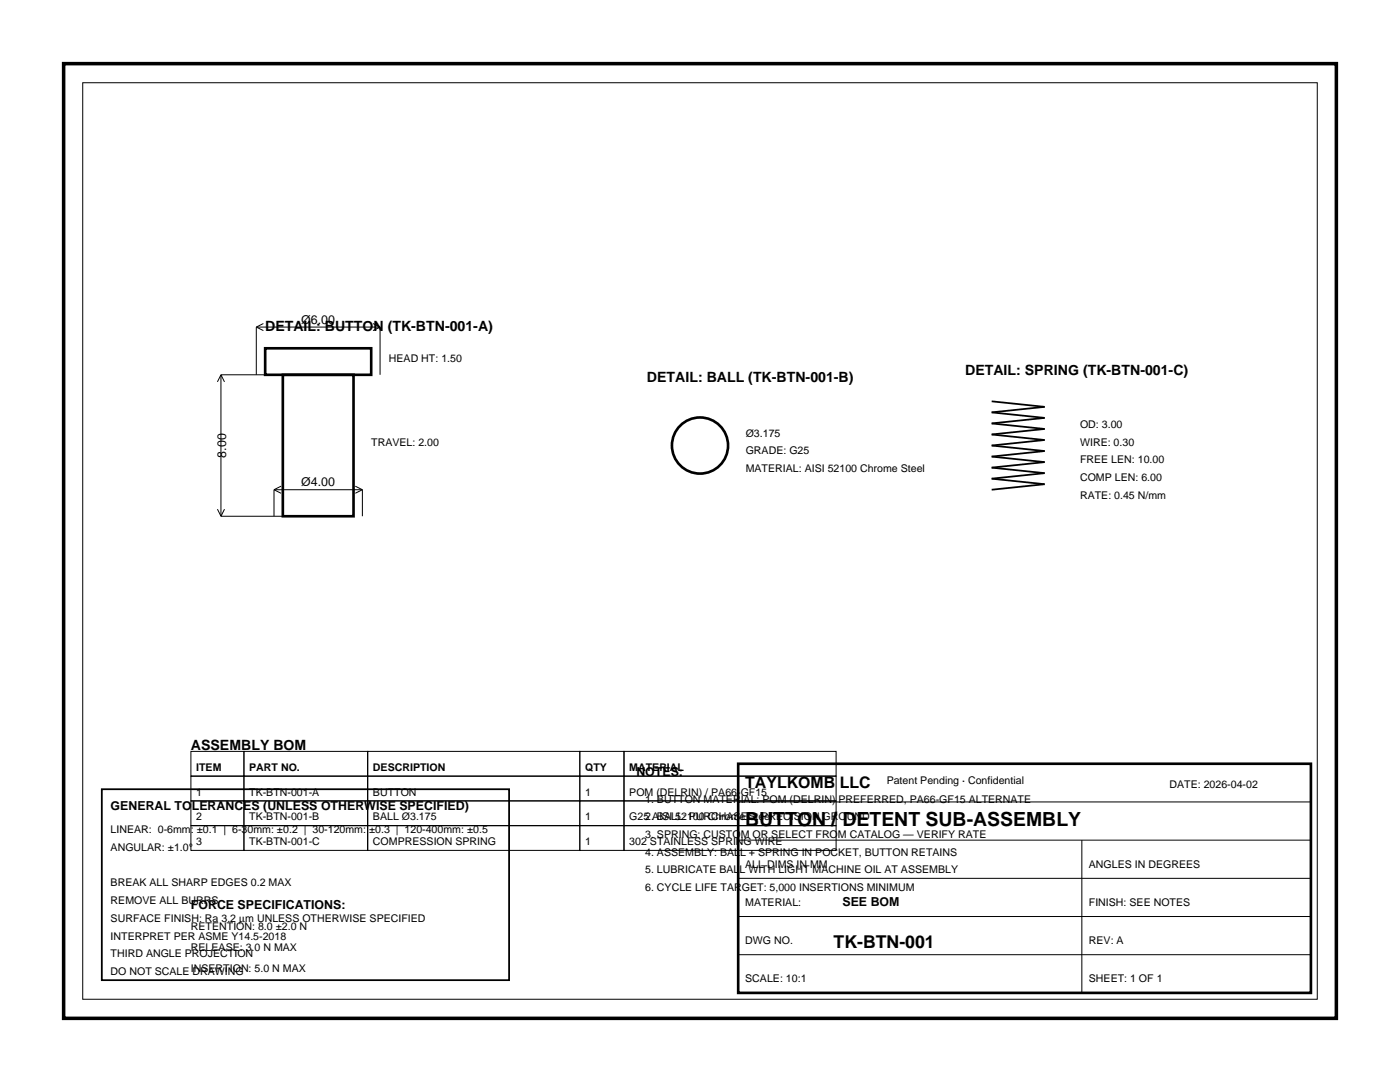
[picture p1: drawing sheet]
<svg xmlns="http://www.w3.org/2000/svg" width="279mm" height="216mm" viewBox="0 0 279 216" stroke-linecap="round" stroke-linejoin="round" font-family="sans-serif">
<defs><g id="words">
<text font-size="3.9" x="148.7" y="164.8">BUTTON / DETENT SUB-ASSEMBLY</text>
<text font-size="3.5" x="166.4" y="189.1">TK-BTN-001</text>
<text font-size="3.2" x="148.7" y="157.2">TAYLKOMB LLC</text>
<g font-size="2.8">
<text x="52.9" y="66">DETAIL: BUTTON (TK-BTN-001-A)</text>
<text x="129.1" y="76.2">DETAIL: BALL (TK-BTN-001-B)</text>
<text x="192.6" y="74.8">DETAIL: SPRING (TK-BTN-001-C)</text>
<text x="38.1" y="149.6">ASSEMBLY BOM</text>
</g>
<g font-size="2.5">
<text x="60.1" y="64.6">Ø6.00</text>
<text x="45.2" y="91.3" transform="rotate(-90 45.2 91.3)">8.00</text>
<text x="60.1" y="97">Ø4.00</text>
<text x="127" y="154.9">NOTES:</text>
<text x="22.1" y="161.7">GENERAL TOLERANCES (UNLESS OTHERWISE SPECIFIED)</text>
<text x="38.1" y="181.3">FORCE SPECIFICATIONS:</text>
<text x="168.1" y="180.8">SEE BOM</text>
</g>
<g font-size="2.1">
<text x="77.6" y="72.1">HEAD HT: 1.50</text>
<text x="74.1" y="88.9">TRAVEL: 2.00</text>
<text x="148.8" y="87.1">Ø3.175</text>
<text x="215.5" y="85.4">OD: 3.00</text>
<text x="215.5" y="88.9">WIRE: 0.30</text>
<text x="148.8" y="90.7">GRADE: G25</text>
<text x="148.8" y="94.2">MATERIAL: AISI 52100 Chrome Steel</text>
<text x="215.5" y="92.4">FREE LEN: 10.00</text>
<text x="215.5" y="96">COMP LEN: 6.00</text>
<text x="215.5" y="99.5">RATE: 0.45 N/mm</text>
<text x="39.2" y="153.8">ITEM</text>
<text x="49.7" y="153.8">PART NO.</text>
<text x="74.4" y="153.8">DESCRIPTION</text>
<text x="116.8" y="153.8">QTY</text>
<text x="125.6" y="153.8">MATERIAL</text>
<text x="39.2" y="158.8">1</text>
<text x="49.7" y="158.8">TK-BTN-001-A</text>
<text x="74.4" y="158.8">BUTTON</text>
<text x="116.8" y="158.8">1</text>
<text x="125.6" y="158.8">POM (DELRIN) / PA66-GF15</text>
<text x="128.8" y="160.2">1. BUTTON MATERIAL: POM (DELRIN) PREFERRED, PA66-GF15 ALTERNATE</text>
<text x="177" y="156.5">Patent Pending · Confidential</text>
<text x="233.4" y="157.2">DATE: 2026-04-02</text>
<text x="22.1" y="166.3">LINEAR: 0-6mm: ±0.1 | 6-30mm: ±0.2 | 30-120mm: ±0.3 | 120-400mm: ±0.5</text>
<text x="39.2" y="163.7">2</text>
<text x="49.7" y="163.7">TK-BTN-001-B</text>
<text x="74.4" y="163.7">BALL Ø3.175</text>
<text x="116.8" y="163.7">1</text>
<text x="125.6" y="163.7">G25 AISI 52100 Chrome Steel</text>
<text x="128.8" y="163.7">2. BALL: PURCHASED, PRECISION GROUND</text>
<text x="128.8" y="167.2">3. SPRING: CUSTOM OR SELECT FROM CATALOG — VERIFY RATE</text>
<text x="22.1" y="169.8">ANGULAR: ±1.0°</text>
<text x="39.2" y="168.6">3</text>
<text x="49.7" y="168.6">TK-BTN-001-C</text>
<text x="74.4" y="168.6">COMPRESSION SPRING</text>
<text x="116.8" y="168.6">1</text>
<text x="125.6" y="168.6">302 STAINLESS SPRING WIRE</text>
<text x="128.8" y="170.7">4. ASSEMBLY: BALL + SPRING IN POCKET, BUTTON RETAINS</text>
<text x="148.7" y="173.1">ALL DIMS IN MM</text>
<text x="217.3" y="173.1">ANGLES IN DEGREES</text>
<text x="22.1" y="176.9">BREAK ALL SHARP EDGES 0.2 MAX</text>
<text x="128.8" y="174.3">5. LUBRICATE BALL WITH LIGHT MACHINE OIL AT ASSEMBLY</text>
<text x="128.8" y="177.8">6. CYCLE LIFE TARGET: 5,000 INSERTIONS MINIMUM</text>
<text x="22.1" y="180.4">REMOVE ALL BURRS</text>
<text x="22.1" y="183.9">SURFACE FINISH: Ra 3.2 µm UNLESS OTHERWISE SPECIFIED</text>
<text x="38.1" y="185.6">RETENTION: 8.0 ±2.0 N</text>
<text x="148.7" y="180.8">MATERIAL:</text>
<text x="217.3" y="180.8">FINISH: SEE NOTES</text>
<text x="22.1" y="187.5">INTERPRET PER ASME Y14.5-2018</text>
<text x="22.1" y="191">THIRD ANGLE PROJECTION</text>
<text x="38.1" y="189.8">RELEASE: 3.0 N MAX</text>
<text x="148.7" y="188.4">DWG NO.</text>
<text x="217.3" y="188.4">REV: A</text>
<text x="22.1" y="194.5">DO NOT SCALE DRAWING</text>
<text x="38.1" y="194">INSERTION: 5.0 N MAX</text>
<text x="148.7" y="196">SCALE: 10:1</text>
<text x="217.3" y="196">SHEET: 1 OF 1</text>
</g>
</g></defs>
<path d="M12.7 12.7h254v190.5h-254z" fill="none" stroke="#000" stroke-width=".71" stroke-linecap="butt"/>
<g fill="none" stroke="#000" stroke-width=".2">
<path d="M16.5 16.5h246.4v182.9h-246.4zM44.1 74.8h12.3M44.1 74.8v28.2M44.1 74.8l.7 1.4M44.1 74.8l-.7 1.4M51.2 65.3v9.5M51.2 65.3h24.6M51.2 65.3l1.4 .7M52.6 64.6l-1.4 .7M74.4 64.6l1.4 .7M75.8 65.3v9.5M75.8 65.3l-1.4 .7"/>
<path d="M54.7 97.7v5.3M54.7 97.7h17.6M54.7 97.7l1.4 .7M56.1 97l-1.4 .7M70.9 97l1.4 .7M72.3 97.7v5.3M72.3 97.7l-1.4 .7M43.4 101.6l.7 1.4M44.1 103h12.3M44.8 101.6l-.7 1.4M38.1 149.9h10.6v5h-10.6zM38.1 154.9h10.6v4.9h-10.6z"/>
<path d="M38.1 159.8h10.6v4.9h-10.6zM48.7 149.9h24.7v5h-24.7zM48.7 154.9h24.7v4.9h-24.7zM48.7 159.8h24.7v4.9h-24.7zM73.4 149.9h42.3v5h-42.3zM73.4 154.9h42.3v4.9h-42.3zM73.4 159.8h42.3v4.9h-42.3zM115.7 149.9h8.8v5h-8.8zM115.7 154.9h8.8v4.9h-8.8zM115.7 159.8h8.8v4.9h-8.8zM124.5 149.9h42.4v5h-42.4zM124.5 154.9h42.4v4.9h-42.4z"/>
<path d="M124.5 159.8h42.4v4.9h-42.4zM38.1 164.7h10.6v5h-10.6zM48.7 164.7h24.7v5h-24.7zM73.4 164.7h42.3v5h-42.3zM115.7 164.7h8.8v5h-8.8zM124.5 164.7h42.4v5h-42.4zM147.3 175.3h114.3M147.3 167.6h114.3M147.3 160h114.3M215.9 167.6v30.5M147.3 190.5h114.3M147.3 182.9h114.3"/>
</g>
<g fill="none" stroke="#000" stroke-width=".53">
<path d="M52.9 69.5h21.2v5.3h-21.2zM56.4 74.8h14.2v28.2h-14.2zM147.3 152.4h114.3v45.7h-114.3z"/>
<circle cx="139.7" cy="88.9" r="5.6"/>
</g>
<path d="M197.9 80.1l10.6 1.1-10.6 1.1 10.6 1.1-10.6 1.1 10.6 1.1-10.6 1.1 10.6 1.1-10.6 1.1 10.6 1.1-10.6 1.1 10.6 1.1-10.6 1.1 10.6 1.1-10.6 1.1 10.6 1.1-10.6 1.1M20.3 157.5h81.3v38.1h-81.3z" fill="none" stroke="#000" stroke-width=".35"/>
<use href="#words"/>
</svg>
